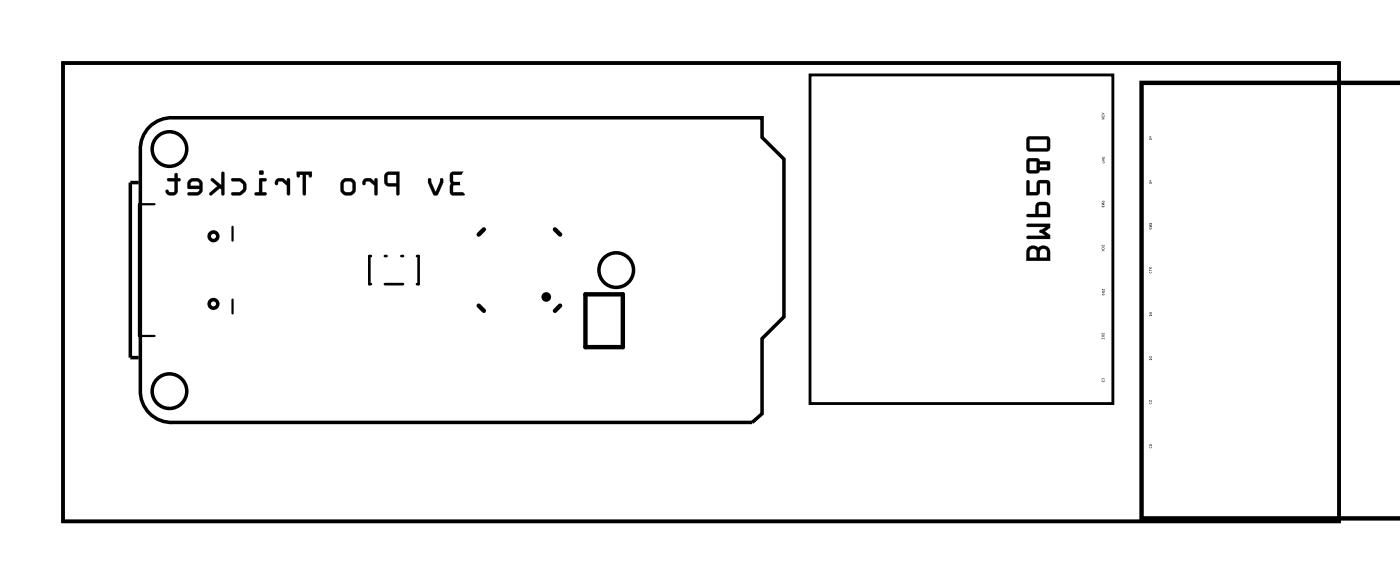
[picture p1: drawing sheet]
<svg xmlns="http://www.w3.org/2000/svg" width="81mm" height="34mm" viewBox="0 0 81 34" stroke-linecap="round" stroke-linejoin="round" font-family="sans-serif">
<g fill="none" stroke="#000" stroke-width=".2">
<path d="M3.6 3.6h73.7v26.5h-73.7zM8 10.5h-.5v10.1h.5M8.6 7.3a1.8 1.8 0 0 1 1.4-.5h34v1.1l1.2 1.3v9.1l-1.2 1.2v4.4l-.6 .5h-33.4a1.8 1.8 0 0 1-1.9-1.9v-13.8a1.8 1.8 0 0 1 .5-1.4z"/>
<circle cx="9.8" cy="8.6" r="1"/>
<circle cx="12.3" cy="13.6" r=".25"/>
<circle cx="12.3" cy="17.5" r=".25"/>
<circle cx="35.6" cy="15.6" r="1"/>
<circle cx="9.8" cy="22.6" r="1"/>
</g>
<g fill="#000">
<path d="M26 10v1.2l.1 .1h.7v-.2h-.7l.1-.4h.4l.1-.1-.1-.1h-.4l-.1-.4h.6l.1-.1zM24.7 10.3v.2l.3 .7 .2 .1 .4-.7v-.3h-.2l-.3 .8-.2-.8zM22.3 10l-.1 .2v.4l.1 .1 .6 .1v.4l.1 .1v-1.4zM22.4 10.1h.5v.5h-.5zM21 10.4l-.1 .1a.11 .11 0 0 0 .1 .2 .11 .11 0 0 0 .1-.2h.2l.3 .2v.5h.2v-.9h-.2v.2l-.2-.2zM19.6 10.8a.5 .5 0 0 0 1 0 .5 .5 0 0 0-1 0zM19.9 10.5h.3l.1 .1v.4v.1h-.3l-.2-.1zM17.1 9.9l.1 .3h.1v-.1h.2v1.1l.1 .1 .1-1.2h.1v.1h.1l.1-.3zM15.9 10.4v.1a.11 .11 0 0 0 .1 .2 .1 .1 0 0 0 0-.2h.3l.3 .2v.5h.1v-.9h-.1v.2l-.3-.2zM15 10.3l-.1 .8h-.2v.1l.6 .1 .1-.2h-.3v-.6l.2-.1 .1-.1zM14.9 10a.15 .15 0 0 0 .3 0 .15 .15 0 0 0-.3 0zM13.4 10.3v.1l.4 .1 .2 .1v.3l-.1 .2h-.6l.1 .2h.4a.5 .5 0 0 0 .4-.5 .5 .5 0 0 0-.4-.5zM12.2 10.3v.1l.4 .3-.5 .4v.1l.1 .1 .5-.4h.1v.3h.1v-1.3l-.1 .1v.7l-.5-.4zM10.9 10.4l-.1 .2v.3l.7 .1-.1 .1h-.5l-.1 .1h.7l.2-.2-.1-.6-.2-.1h-.3zM11 10.5h.4l.1 .2h-.5zM9.7 10.3v.1l.4 .1v.5l-.3 .1-.1-.1h-.1a.35 .35 0 0 0 .3 .3 .35 .35 0 0 0 .4-.3v-.5l.1-.1-.1-.1-.1-.3h-.1v.3z"/>
<path d="M26 10v1.2l.1 .1h.6a.1 .1 0 0 0 .1-.1 .1 .1 0 0 0-.1-.1h-.6l.1-.4h.4a.1 .1 0 0 0 .1-.1 .1 .1 0 0 0-.1-.1h-.4l-.1-.4h.6a.1 .1 0 0 0 .1-.1 .1 .1 0 0 0-.1-.1zM26 10h.8l-.1 .1h-.6l.1 .4h.4l.1 .1-.1 .1h-.4l-.1 .4h.7v.2h-.7l-.1-.1zM24.7 10.3v.3l.4 .7 .2-.1 .3-.8a.1 .1 0 0 0-.1-.1 .1 .1 0 0 0-.1 .1l-.3 .7-.2-.8zM24.7 10.3h.2l.2 .8 .3-.8h.2v.2l-.4 .8-.2-.1-.3-.7zM22.2 10v.2v.4l.1 .1 .6 .1v.4a.1 .1 0 0 0 .1 .1 .1 .1 0 0 0 .1-.1v-1.3h-.7zM22.3 10l.7-.1v1.4l-.1-.1v-.5h-.6l-.1-.1zM22.4 10.1h.5v.5l-.5-.1zM22.4 10.1v.5h.5v-.5zM21 10.4l-.1 .1a.11 .11 0 0 0 .1 .2 .11 .11 0 0 0 .1-.2h.2l.3 .2v.5a.1 .1 0 0 0 .1 .1 .1 .1 0 0 0 .1-.1v-.8a.1 .1 0 0 0-.1-.1 .1 .1 0 0 0-.1 .1v.1l-.2-.2zM21 10.4l.4-.1 .2 .2v-.2h.2v.9h-.2v-.5l-.3-.3-.2 .1-.1 .2zM19.6 10.8a.51 .51 0 0 0 1 0 .51 .51 0 0 0-1 0zM19.6 10.8a.49 .49 0 0 1 .9 0 .49 .49 0 0 1-.9 0zM19.9 10.5h.3h.1v.5l-.1 .1-.3-.1zM19.9 10.5l-.1 .5 .2 .1h.3l.1-.1-.1-.4-.1-.2zM17.1 9.9v.2a.1 .1 0 0 0 .1 .1 .1 .1 0 0 0 .1-.1h.2v1.1a.1 .1 0 0 0 .1 .1 .1 .1 0 0 0 .1-.1v-1.1h.1a.11 .11 0 0 0 .1 .1 .11 .11 0 0 0 .1 0v-.3zM17.1 9.9h.9l-.1 .3-.1-.1h-.2v1.2l-.1-.1v-1.1h-.2l-.1 .1zM15.9 10.4v.1a.11 .11 0 0 0 .1 .2 .11 .11 0 0 0 .1-.2h.2l.3 .2-.1 .5a.1 .1 0 0 0 .1 .1 .1 .1 0 0 0 .1-.1v-.8a.1 .1 0 0 0-.1-.1 .1 .1 0 0 0-.1 .1l.1 .1-.3-.2zM15.9 10.4l.5-.1 .2 .2v-.2h.1v.9h-.1v-.5l-.3-.3-.2 .1-.2 .2zM15 10.3l-.1 .8h-.1a.1 .1 0 0 0-.1 .1 .1 .1 0 0 0 .1 .1h.5a.1 .1 0 0 0 .1-.1 .1 .1 0 0 0-.1-.1h-.2v-.6h.2a.1 .1 0 0 0 .1-.1 .1 .1 0 0 0-.1-.1zM15 10.3h.4l-.1 .1h-.2v.7h.3l-.1 .2-.6-.1v-.1h.3zM14.9 10a.15 .15 0 0 0 .3 0 .15 .15 0 0 0-.3 0zM14.9 10a.15 .15 0 0 1 .3 0 .15 .15 0 0 1-.3 0zM13.4 10.3v.2h.4l.2 .2v.2l-.2 .2h-.4a.1 .1 0 0 0-.1 .1 .1 .1 0 0 0 .1 .1l.6-.1a.49 .49 0 0 0 .1-.8l-.2-.1zM13.4 10.3h.4l.3 .2 .1 .2-.1 .4-.2 .1h-.5v-.1h.4l.2-.2v-.3l-.1-.1-.5-.1zM12.2 10.3v.1l.4 .3-.5 .4a.1 .1 0 0 0 0 .1 .1 .1 0 0 0 .1 .1l.5-.4h.1v.3a.1 .1 0 0 0 .1 .1 .1 .1 0 0 0 .1-.1v-1.2a.1 .1 0 0 0-.1-.1 .1 .1 0 0 0-.1 .1v.7l-.5-.4zM12.2 10.3h.1l.5 .4v-.7l.1-.1v1.3h-.1v-.3l-.1-.1-.5 .5-.1-.1v-.1l.5-.4-.4-.3zM10.9 10.4l-.1 .2v.3h.7l-.1 .2h-.5a.1 .1 0 0 0-.1 .1 .1 .1 0 0 0 .1 .1h.5l.2-.1 .1-.1v-.5l-.2-.3h-.4zM10.9 10.4l.5-.1 .2 .1 .1 .6-.2 .2h-.7l.1-.1h.5l.1-.1v-.1h-.7v-.3zM11.1 10.5h.3l.1 .2h-.5zM11 10.5v.2h.5l-.1-.2zM9.7 10.3v.2h.4v.5l-.3 .1-.1-.2-.1 .1a.21 .21 0 0 0 0 .2 .21 .21 0 0 0 .2 .1h.3l.1-.2 .1-.6a.1 .1 0 0 0 .1-.1 .1 .1 0 0 0-.1-.1v-.2a.1 .1 0 0 0-.1-.1 .1 .1 0 0 0-.1 .1v.2zM9.7 10.3h.4v-.3h.1v.3l.2 .1h-.2v.6a.37 .37 0 0 1-.3 .3 .37 .37 0 0 1-.3-.3l.2 .1h.2l.1-.1v-.6h-.4z"/>
<path d="M59.3 14.3l-.1 .2v.5h1.4v-.5a.39 .39 0 0 0-.3-.3 .39 .39 0 0 0-.4 .1l-.3-.1zM59.5 14.4h.3v.5h-.4zM60.1 14.4h.3v.5h-.4zM59.3 12.9v.2h1.1l-.3 .2a.1 .1 0 0 0-.1 .1 .1 .1 0 0 0 .1 0l.2 .2h-1l-.1 .1 1.4 .1v-.2l-.3-.2 .3-.3v-.2zM59.8 11.7v.6l-.5 .1v.1h1.3l-.1-.8h-.2zM60 11.9h.4v.4h-.5zM59.3 10.4l-.1 .9 .7-.1 .1-.6h.4v.6h.2v-.6l-.1-.2h-.6l-.1 .7h-.4v-.7zM59.3 9.2l-.1 .6 .1 .2h.5l.2-.2h.6l-.1-.5h-.5l-.2-.2zM59.4 9.3h.4v.5h-.4zM60 9.5h.4v.1h-.4zM59.3 7.9l-.1 .7 .1 .1h1.1l.2-.1v-.6l-.1-.1zM59.4 8h1v.6h-1z"/>
<path d="M59.3 14.3l-.1 .2v.6h1.4v-.6a.4 .4 0 0 0-.3-.3 .4 .4 0 0 0-.4 .1l-.3-.1zM59.3 14.3l.3-.1 .3 .1a.39 .39 0 0 1 .4-.1 .39 .39 0 0 1 .3 .3v.5h-1.4v-.5zM59.5 14.4h.3v.5h-.4zM59.5 14.4l-.1 .5h.4v-.5zM60.1 14.4h.3v.5h-.4zM60 14.4v.5h.4v-.5zM59.3 12.9l-.1 .1 .1 .1h1.1l-.3 .2a.1 .1 0 0 0-.1 0 .1 .1 0 0 0 .1 .1l.2 .2h-1a.1 .1 0 0 0-.1 .1 .1 .1 0 0 0 .1 .1h1.3v-.2l-.3-.2 .3-.3v-.2zM59.3 12.9h1.3v.2l-.3 .3 .3 .2v.2h-1.3l-.1-.1 .1-.1h1.1l-.4-.2 .4-.3h-1.1zM59.8 11.7v.6h-.5a.1 .1 0 0 0-.1 .1 .1 .1 0 0 0 .1 .1h1.3v-.6l-.1-.2-.2-.1zM59.8 11.7h.2h.5l.1 .8h-1.3v-.1h.5zM60 11.9h.4v.4h-.5zM59.9 11.9v.5h.5v-.5zM59.3 10.4l-.1 .9 .8-.1v-.6h.4v.6a.1 .1 0 0 0 .1 .1 .1 .1 0 0 0 .1-.1v-.6l-.1-.2h-.6l-.1 .7h-.4v-.7zM59.3 10.4h.1v.7h.4l.1-.7h.6l.1 .2v.6h-.2v-.6h-.4l-.1 .6-.7 .1zM59.3 9.2l-.1 .6 .1 .2h.5l.2-.2h.6l-.1-.5h-.5l-.2-.2zM59.3 9.2l.5-.1 .2 .2h.5l.1 .5h-.6l-.2 .2h-.5l-.1-.2zM59.4 9.3h.4v.5h-.4zM59.4 9.3v.5h.4v-.5zM60 9.5h.4v.1h-.4zM60 9.5v.2h.4v-.2zM59.3 7.9l-.1 .7 .1 .1h1.1l.2-.1v-.6l-.1-.1zM59.3 7.9h1.2l.1 .1v.6l-.2 .1h-1.1l-.1-.1zM59.4 8h1v.6h-1zM59.4 8v.6h1v-.6z"/>
<path d="M63.6 6.5l.1 .1h-.1h.1zM63.6 6.6v.1h.1v-.1zM63.6 6.8l.1 .1h-.1h.1l-.1-.1h.1z"/>
<path d="M63.6 6.5l.1 .1h-.1h.1zM63.6 6.5l.1 .1h-.1h.1zM63.6 6.6v.1h.1v-.1zM63.6 6.6h.1v.1h-.1zM63.6 6.8l.1 .1h-.1h.1l-.1-.1h.1zM63.6 6.8h.1h-.1l.1 .1h-.1h.1z"/>
<path d="M63.6 11.6l.1 .1v-.1zM63.6 11.7l.1 .1h-.1h.1l-.1-.1h.1zM63.6 11.9v.1l.1-.1zM63.6 11.9h.1z"/>
<path d="M63.6 11.6v.1v-.1l.1 .1v-.1zM63.6 11.6h.1v.1zM63.6 11.7l.1 .1h-.1h.1l-.1-.1h.1zM63.6 11.7h.1h-.1l.1 .1h-.1h.1zM63.6 11.9v.1l.1-.1zM63.6 11.9h.1l-.1 .1zM63.6 11.9h.1zM63.6 11.9h.1z"/>
<path d="M63.6 14.1v.1v-.1l.1 .1v-.1v.1zM63.6 14.3a.06 .06 0 0 0 .1 0 .06 .06 0 0 0-.1 0zM63.6 14.4v.1l.1-.1v.1v-.1z"/>
<path d="M63.6 14.1v.1v-.1l.1 .1v-.1v.1zM63.6 14.1l.1 .1v-.1v.1l-.1-.1v.1zM63.6 14.3a.06 .06 0 0 0 .1 0 .06 .06 0 0 0-.1 0zM63.6 14.3a.06 .06 0 0 1 .1 0 .06 .06 0 0 1-.1 0zM63.6 14.4v.1l.1-.1v.1v-.1zM63.6 14.4h.1v.1v-.1l-.1 .1z"/>
<path d="M63.6 19.2v.1v-.1l.1 .1v-.1v.1zM63.6 19.3v.1h.1zM63.6 19.4h.1zM63.6 19.5v.1h.1v-.1z"/>
<path d="M63.6 19.2v.1v-.1l.1 .1v-.1v.1zM63.6 19.2l.1 .1v-.1v.1l-.1-.1v.1zM63.6 19.3v.1h.1zM63.6 19.3l.1 .1h-.1zM63.6 19.4h.1zM63.6 19.4h.1zM63.6 19.5v.1h.1v-.1zM63.6 19.5h.1v.1h-.1z"/>
<path d="M63.6 16.7v.1v-.1h.1zM63.6 16.8l.1 .1zM63.6 16.8l.1 .1zM63.6 17h.1zM63.6 17h.1z"/>
<path d="M63.6 16.7v.1v-.1l.1 .1v-.1zM63.6 16.7h.1h-.1v.1zM63.6 16.8l.1 .1zM63.6 16.8l.1 .1h-.1zM63.6 16.8h.1zM63.6 16.8l.1 .1zM63.6 17h.1zM63.6 17a.06 .06 0 0 1 .1 0 .06 .06 0 0 1-.1 0zM63.6 17h.1zM63.6 17h.1z"/>
<path d="M63.6 9.1h.1v-.1v.1zM63.6 9.2h.1l-.1 .1 .1-.1zM63.6 9.4a.05 .05 0 0 0 .1 0 .05 .05 0 0 0-.1 0zM63.7 9.3v.1z"/>
<path d="M63.6 9.1h.1v-.1v.1zM63.6 9.1h.1v-.1v.1h-.1zM63.6 9.2h.1l-.1 .1 .1-.1zM63.6 9.2h.1l-.1 .1 .1-.1zM63.6 9.4a.06 .06 0 0 0 .1 0 .06 .06 0 0 0-.1 0zM63.6 9.4a.05 .05 0 0 1 .1 0 .05 .05 0 0 1-.1 0zM63.7 9.3v.1zM63.7 9.3v.1z"/>
<path d="M66.3 10.5v.1v-.1l.2 .1v-.1zM66.3 10.4l.1 .1-.1-.1h.1z"/>
<path d="M66.3 10.5v.1v-.1l.2 .1v-.1zM66.3 10.5h.2v.1l-.2-.1v.1zM66.3 10.4l.1 .1-.1-.1h.1zM66.3 10.4h.1h-.1l.1 .1z"/>
<path d="M66.3 18.2h.2zM66.3 18.2h.2zM66.3 18l.2 .1zM66.3 18.1h.2z"/>
<path d="M66.3 18.2h.2zM66.3 18.2h.2h-.2zM66.3 18.2h.2zM66.3 18.2h.2zM66.3 18l.2 .1zM66.3 18a.1 .1 0 0 1 .2 0 .1 .1 0 0 1-.2 0zM66.3 18.1h.2zM66.3 18.1h.2z"/>
<path d="M66.3 8v.1v-.1l.2 .1v-.1zM66.3 7.9h.1h-.1l.1-.1z"/>
<path d="M66.3 8v.1v-.1l.2 .1v-.1zM66.3 8h.2v.1l-.2-.1v.1zM66.3 7.9h.1h-.1l.1-.1zM66.3 7.9l.1-.1-.1 .1h.1z"/>
<path d="M66.3 13.1v.1h.2zM66.3 13l.1 .1h-.1h.2l-.1-.1h.1zM66.3 12.9v.1l.2-.1zM66.3 12.9h.2z"/>
<path d="M66.3 13.1v.1h.2zM66.3 13.1l.2 .1h-.2zM66.3 13l.1 .1h-.1h.2l-.1-.1h.1zM66.3 13h.2h-.1l.1 .1h-.2h.1zM66.3 12.9v.1l.2-.1zM66.3 12.9h.2l-.2 .1zM66.3 12.9h.2zM66.3 12.9h.2z"/>
<path d="M66.3 15.7a.06 .06 0 0 0 .1 0 .06 .06 0 0 0-.1 0zM66.3 15.5v.1h.2zM66.3 15.4v.1h.2v-.1l-.1 .1z"/>
<path d="M66.3 15.7a.06 .06 0 0 0 .1 0 .06 .06 0 0 0-.1 0zM66.3 15.7a.06 .06 0 0 1 .1 0 .06 .06 0 0 1-.1 0zM66.3 15.5v.1h.2zM66.3 15.5l.2 .1h-.2zM66.3 15.4v.1h.2v-.1l-.1 .1zM66.3 15.4l.1 .1 .1-.1v.1h-.2z"/>
<path d="M3.6 3.6v26.5h73.7v-26.5zM3.6 3.6h73.7v26.5h-73.7z"/>
<path d="M63.6 21.9a.06 .06 0 0 0 .1 0 .06 .06 0 0 0-.1 0zM63.6 22h.1z"/>
<path d="M63.6 21.9a.06 .06 0 0 0 .1 0 .06 .06 0 0 0-.1 0zM63.6 21.9a.06 .06 0 0 1 .1 0 .06 .06 0 0 1-.1 0zM63.6 22h.1zM63.6 22h.1h-.1z"/>
<path d="M66.3 20.7v.1h.2zM66.3 20.7h.2zM66.3 20.6h.2v-.1z"/>
<path d="M66.3 20.7v.1h.2zM66.3 20.7l.2 .1h-.2zM66.3 20.7h.2zM66.3 20.7h.2zM66.3 20.6h.2v-.1zM66.3 20.6h.2h-.2z"/>
<path d="M66.3 23.3a.06 .06 0 0 0 .1 0 .06 .06 0 0 0-.1 0zM66.3 23.1v.1v-.1l.2 .1-.1-.1v.1z"/>
<path d="M66.3 23.3a.06 .06 0 0 0 .1 0 .06 .06 0 0 0-.1 0zM66.3 23.3a.06 .06 0 0 1 .1 0 .06 .06 0 0 1-.1 0zM66.3 23.1v.1v-.1l.2 .1-.1-.1v.1zM66.3 23.1l.1 .1v-.1l.1 .1-.2-.1v.1z"/>
<path d="M66.3 25.8a.1 .1 0 0 0 .2 0 .1 .1 0 0 0-.2 0zM66.3 25.7h.2zM66.3 25.7h.2z"/>
<path d="M66.3 25.8a.1 .1 0 0 0 .2 0 .1 .1 0 0 0-.2 0zM66.3 25.8a.1 .1 0 0 1 .2 0 .1 .1 0 0 1-.2 0zM66.3 25.7h.2zM66.3 25.7h.2h-.2zM66.3 25.7h.2zM66.3 25.7h.2z"/>
</g>
<path d="M46.7 4.3h17.5v19h-17.5z" fill="none" stroke="#000" stroke-width=".16"/>
<g fill="none" stroke="#000" stroke-width=".25">
<path d="M27.6 17.6l.3 .3M27.9 13.2l-.3 .3M32 13.2l.3 .3M32.3 17.6l-.3 .3M33.8 17h2.1v3h-2.1zM80.8 4.8h-14.9v25.1h14.9"/>
<circle cx="31.5" cy="17.1" r=".15"/>
</g>
<path d="M8.9 11.8h-.9v7.6h.9M13.4 13.1v.8M13.4 17.3v.8" fill="none" stroke="#000" stroke-width=".13"/>
<path d="M21.4 14.8h-.1v1.6h.1M22.2 16.4h1.1M22.2 14.8h.1M23.2 14.8h.1M24.1 14.8h.1v1.6h-.1" fill="none" stroke="#000" stroke-width=".15"/>
<circle cx="61.8" cy="6.7" r=".64" fill="#fff"/>
<circle cx="61.8" cy="6.7" r=".64" fill="none" stroke="#fff" stroke-width=".76"/>
<circle cx="61.8" cy="9.2" r=".64" fill="#fff"/>
<circle cx="61.8" cy="9.2" r=".64" fill="none" stroke="#fff" stroke-width=".76"/>
<circle cx="61.8" cy="11.8" r=".64" fill="#fff"/>
<circle cx="61.8" cy="11.8" r=".64" fill="none" stroke="#fff" stroke-width=".76"/>
<circle cx="61.8" cy="14.3" r=".64" fill="#fff"/>
<circle cx="61.8" cy="14.3" r=".64" fill="none" stroke="#fff" stroke-width=".76"/>
<circle cx="61.8" cy="16.9" r=".64" fill="#fff"/>
<circle cx="61.8" cy="16.9" r=".64" fill="none" stroke="#fff" stroke-width=".76"/>
<circle cx="61.8" cy="19.4" r=".64" fill="#fff"/>
<circle cx="61.8" cy="19.4" r=".64" fill="none" stroke="#fff" stroke-width=".76"/>
<circle cx="61.8" cy="21.9" r=".64" fill="#fff"/>
<circle cx="61.8" cy="21.9" r=".64" fill="none" stroke="#fff" stroke-width=".76"/>
<circle cx="68.2" cy="25.7" r=".64" fill="#fff"/>
<circle cx="68.2" cy="25.7" r=".64" fill="none" stroke="#fff" stroke-width=".76"/>
<circle cx="68.2" cy="23.2" r=".64" fill="#fff"/>
<circle cx="68.2" cy="23.2" r=".64" fill="none" stroke="#fff" stroke-width=".76"/>
<circle cx="68.2" cy="20.7" r=".64" fill="#fff"/>
<circle cx="68.2" cy="20.7" r=".64" fill="none" stroke="#fff" stroke-width=".76"/>
<circle cx="68.2" cy="18.1" r=".64" fill="#fff"/>
<circle cx="68.2" cy="18.1" r=".64" fill="none" stroke="#fff" stroke-width=".76"/>
<circle cx="68.2" cy="15.6" r=".64" fill="#fff"/>
<circle cx="68.2" cy="15.6" r=".64" fill="none" stroke="#fff" stroke-width=".76"/>
<circle cx="68.2" cy="13" r=".64" fill="#fff"/>
<circle cx="68.2" cy="13" r=".64" fill="none" stroke="#fff" stroke-width=".76"/>
<circle cx="68.2" cy="10.5" r=".64" fill="#fff"/>
<circle cx="68.2" cy="10.5" r=".64" fill="none" stroke="#fff" stroke-width=".76"/>
<circle cx="68.2" cy="8" r=".64" fill="#fff"/>
<circle cx="68.2" cy="8" r=".64" fill="none" stroke="#fff" stroke-width=".76"/>
<circle cx="74.5" cy="6.7" r="1.6" fill="#fff"/>
<circle cx="74.5" cy="6.7" r="1.6" fill="none" stroke="#fff" stroke-width=".25"/>
<circle cx="74.5" cy="27" r="1.6" fill="#fff"/>
<circle cx="74.5" cy="27" r="1.6" fill="none" stroke="#fff" stroke-width=".25"/>
<circle cx="6" cy="27" r="1.6" fill="#fff"/>
<circle cx="6" cy="27" r="1.6" fill="none" stroke="#fff" stroke-width=".25"/>
<circle cx="6" cy="6.7" r="1.6" fill="#fff"/>
<circle cx="6" cy="6.7" r="1.6" fill="none" stroke="#fff" stroke-width=".25"/>
<circle cx="37.7" cy="8" r=".7" fill="#fff"/>
<circle cx="37.7" cy="8" r=".7" fill="none" stroke="#fff" stroke-width=".63" stroke-linecap="butt"/>
<circle cx="32.6" cy="23.2" r=".7" fill="#fff"/>
<circle cx="32.6" cy="23.2" r=".7" fill="none" stroke="#fff" stroke-width=".63" stroke-linecap="butt"/>
<circle cx="12.3" cy="23.2" r=".7" fill="#fff"/>
<circle cx="12.3" cy="23.2" r=".7" fill="none" stroke="#fff" stroke-width=".63" stroke-linecap="butt"/>
<circle cx="17.4" cy="8" r=".7" fill="#fff"/>
<circle cx="17.4" cy="8" r=".7" fill="none" stroke="#fff" stroke-width=".63" stroke-linecap="butt"/>
<circle cx="22.5" cy="23.2" r=".7" fill="#fff"/>
<circle cx="22.5" cy="23.2" r=".7" fill="none" stroke="#fff" stroke-width=".63" stroke-linecap="butt"/>
<circle cx="27.6" cy="10.5" r=".69" fill="#fff"/>
<circle cx="27.6" cy="10.5" r=".69" fill="none" stroke="#fff" stroke-width=".64" stroke-linecap="butt"/>
<circle cx="27.6" cy="8" r=".7" fill="#fff"/>
<circle cx="27.6" cy="8" r=".7" fill="none" stroke="#fff" stroke-width=".63" stroke-linecap="butt"/>
<circle cx="17.4" cy="23.2" r=".7" fill="#fff"/>
<circle cx="17.4" cy="23.2" r=".7" fill="none" stroke="#fff" stroke-width=".63" stroke-linecap="butt"/>
<circle cx="27.6" cy="23.2" r=".7" fill="#fff"/>
<circle cx="27.6" cy="23.2" r=".7" fill="none" stroke="#fff" stroke-width=".63" stroke-linecap="butt"/>
<circle cx="37.7" cy="23.2" r=".7" fill="#fff"/>
<circle cx="37.7" cy="23.2" r=".7" fill="none" stroke="#fff" stroke-width=".63" stroke-linecap="butt"/>
<circle cx="12.3" cy="8" r=".7" fill="#fff"/>
<circle cx="12.3" cy="8" r=".7" fill="none" stroke="#fff" stroke-width=".63" stroke-linecap="butt"/>
<circle cx="22.5" cy="8" r=".7" fill="#fff"/>
<circle cx="22.5" cy="8" r=".7" fill="none" stroke="#fff" stroke-width=".63" stroke-linecap="butt"/>
<circle cx="32.6" cy="8" r=".7" fill="#fff"/>
<circle cx="32.6" cy="8" r=".7" fill="none" stroke="#fff" stroke-width=".63" stroke-linecap="butt"/>
<circle cx="14.9" cy="23.2" r=".7" fill="#fff"/>
<circle cx="14.9" cy="23.2" r=".7" fill="none" stroke="#fff" stroke-width=".63" stroke-linecap="butt"/>
<circle cx="19.9" cy="23.2" r=".7" fill="#fff"/>
<circle cx="19.9" cy="23.2" r=".7" fill="none" stroke="#fff" stroke-width=".63" stroke-linecap="butt"/>
<circle cx="25" cy="23.2" r=".7" fill="#fff"/>
<circle cx="25" cy="23.2" r=".7" fill="none" stroke="#fff" stroke-width=".63" stroke-linecap="butt"/>
<circle cx="30.1" cy="23.2" r=".7" fill="#fff"/>
<circle cx="30.1" cy="23.2" r=".7" fill="none" stroke="#fff" stroke-width=".63" stroke-linecap="butt"/>
<circle cx="35.2" cy="23.2" r=".7" fill="#fff"/>
<circle cx="35.2" cy="23.2" r=".7" fill="none" stroke="#fff" stroke-width=".63" stroke-linecap="butt"/>
<circle cx="40.3" cy="23.2" r=".7" fill="#fff"/>
<circle cx="40.3" cy="23.2" r=".7" fill="none" stroke="#fff" stroke-width=".63" stroke-linecap="butt"/>
<circle cx="30.1" cy="10.5" r=".69" fill="#fff"/>
<circle cx="30.1" cy="10.5" r=".69" fill="none" stroke="#fff" stroke-width=".64" stroke-linecap="butt"/>
<circle cx="14.9" cy="8" r=".7" fill="#fff"/>
<circle cx="14.9" cy="8" r=".7" fill="none" stroke="#fff" stroke-width=".63" stroke-linecap="butt"/>
<circle cx="19.9" cy="8" r=".7" fill="#fff"/>
<circle cx="19.9" cy="8" r=".7" fill="none" stroke="#fff" stroke-width=".63" stroke-linecap="butt"/>
<circle cx="25" cy="8" r=".7" fill="#fff"/>
<circle cx="25" cy="8" r=".7" fill="none" stroke="#fff" stroke-width=".63" stroke-linecap="butt"/>
<circle cx="30.1" cy="8" r=".7" fill="#fff"/>
<circle cx="30.1" cy="8" r=".7" fill="none" stroke="#fff" stroke-width=".63" stroke-linecap="butt"/>
<circle cx="35.2" cy="8" r=".7" fill="#fff"/>
<circle cx="35.2" cy="8" r=".7" fill="none" stroke="#fff" stroke-width=".63" stroke-linecap="butt"/>
<circle cx="40.3" cy="8" r=".7" fill="#fff"/>
<circle cx="40.3" cy="8" r=".7" fill="none" stroke="#fff" stroke-width=".63" stroke-linecap="butt"/>
</svg>
